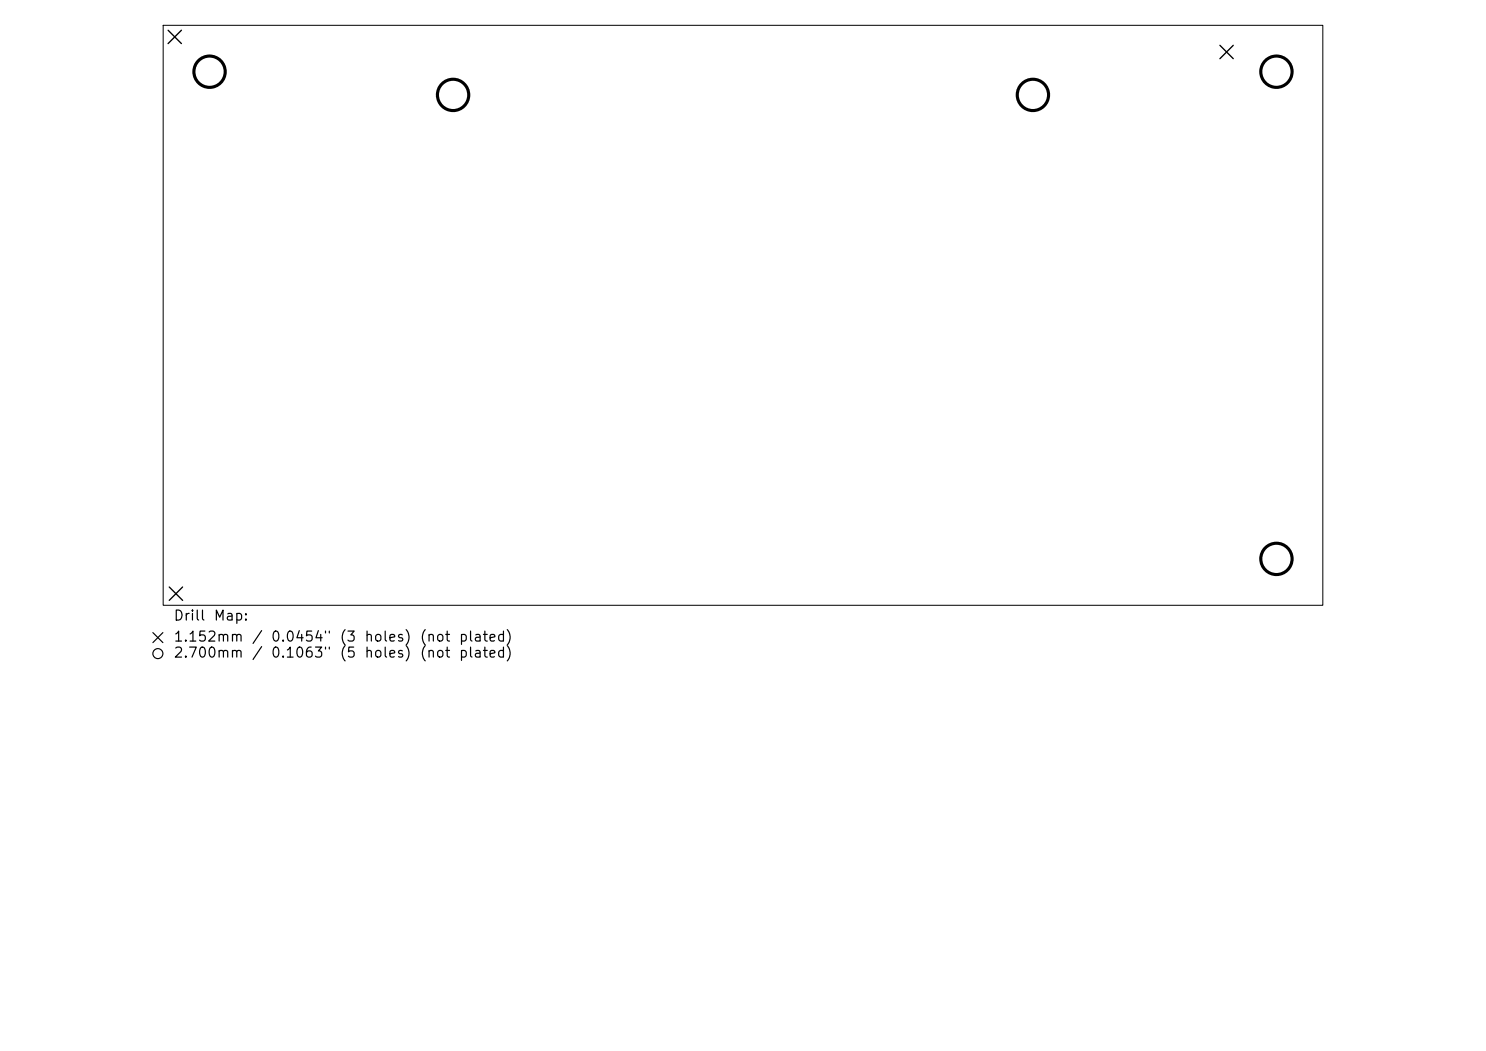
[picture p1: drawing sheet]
<svg xmlns="http://www.w3.org/2000/svg" width="297mm" height="210mm" viewBox="0 0 297 210" stroke-linecap="round" stroke-linejoin="round" font-family="sans-serif">
<defs><g id="words">
<g font-size="2">
<text x="34.6" y="124.5">Drill</text>
<text x="42.6" y="124.5">Map:</text>
<text x="34.6" y="128.7">1.152mm</text>
<text x="34.6" y="131.9">2.700mm</text>
<text x="50.2" y="128.7">/</text>
<text x="50.2" y="131.9">/</text>
<text x="54" y="128.7">0.0454&quot;</text>
<text x="54" y="131.9">0.1063&quot;</text>
<text x="67.7" y="128.7">(3</text>
<text x="67.7" y="131.9">(5</text>
<text x="72.7" y="128.7">holes)</text>
<text x="72.7" y="131.9">holes)</text>
<text x="83.7" y="128.7">(not</text>
<text x="83.7" y="131.9">(not</text>
<text x="91.6" y="128.7">plated)</text>
<text x="91.6" y="131.9">plated)</text>
</g>
</g></defs>
<path d="M32.6 5.1h231.8v115.8h-231.8z" fill="none" stroke="#000" stroke-width=".2"/>
<path d="M33.6 6l2.7 2.7M36.3 6l-2.7 2.7M243.8 9.1l2.7 2.6M246.5 9.1l-2.7 2.6M33.8 117.3l2.7 2.7M36.5 117.3l-2.7 2.7" fill="none" stroke="#000" stroke-width=".27"/>
<g fill="none" stroke="#000" stroke-width=".63">
<circle cx="41.9" cy="14.3" r="3.1"/>
<circle cx="90.6" cy="19" r="3.1"/>
<circle cx="206.4" cy="19" r="3.1"/>
<circle cx="255.1" cy="14.3" r="3.1"/>
<circle cx="255.1" cy="111.7" r="3.1"/>
</g>
<g fill="none" stroke="#000" stroke-width=".23">
<path d="M30.6 126.4l2 2M32.6 126.4l-2 2"/>
<circle cx="31.6" cy="130.6" r="1"/>
</g>
<use href="#words"/>
</svg>
